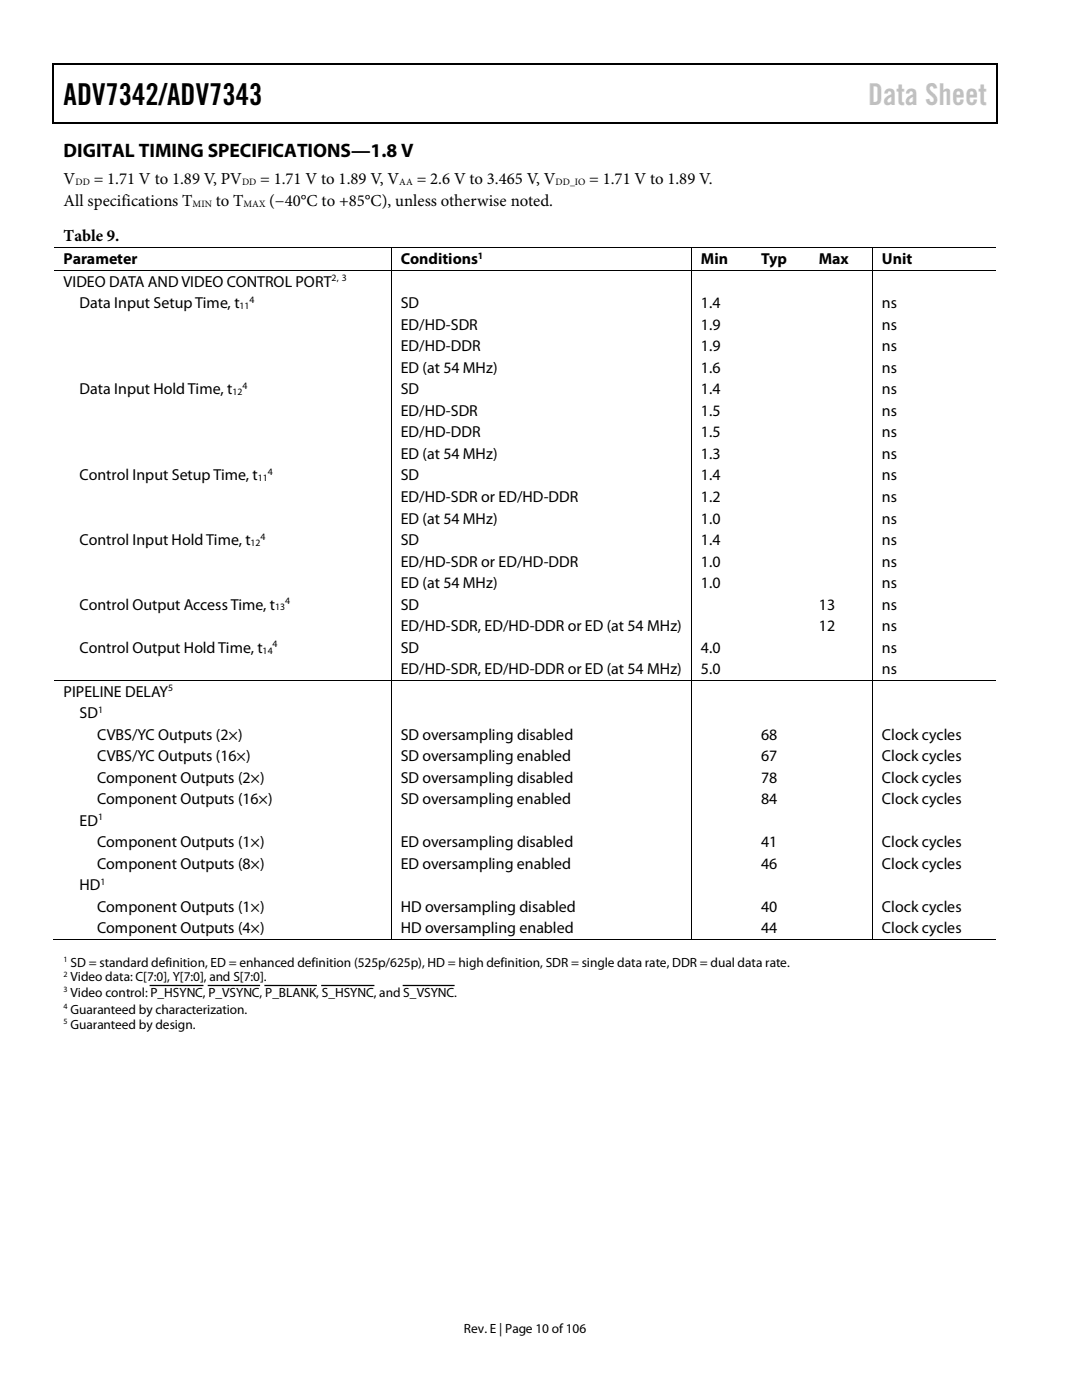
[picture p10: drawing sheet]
<svg xmlns="http://www.w3.org/2000/svg" width="216mm" height="279mm" viewBox="0 0 216 279" stroke-linecap="round" stroke-linejoin="round" font-family="sans-serif">
<defs><g id="words">
<text font-size="6" x="12.7" y="20.9">ADV7342/ADV7343</text>
<text font-size="6" fill="#c1c1c1" x="173.2" y="20.9">Data Sheet</text>
<text font-size="3.9" x="12.7" y="31.3">DIGITAL TIMING SPECIFICATIONS—1.8 V</text>
<g font-size="3.3">
<text x="12.7" y="36.8">V</text>
<text x="12.7" y="41.1">All specifications T</text>
<text x="18.7" y="36.8">= 1.71 V to 1.89 V, PV</text>
<text x="43.1" y="41.1">to T</text>
<text x="51.9" y="36.8">= 1.71 V to 1.89 V, V</text>
<text x="53.7" y="41.1">(−40°C to +85°C), unless otherwise noted.</text>
<text x="83.1" y="36.8">= 2.6 V to 3.465 V, V</text>
<text x="117.6" y="36.8">= 1.71 V to 1.89 V.</text>
<text x="12.7" y="48.2">Table 9.</text>
</g>
<g font-size="3.2">
<text x="12.7" y="52.7">Parameter</text>
<text x="80" y="52.7">Conditions</text>
<text x="139.9" y="52.7">Min</text>
<text x="151.9" y="52.7">Typ</text>
<text x="163.4" y="52.7">Max</text>
<text x="176" y="52.7">Unit</text>
<text x="12.7" y="57.2">VIDEO DATA AND VIDEO CONTROL PORT</text>
<text x="15.9" y="61.5">Data Input Setup Time, t</text>
<text x="80" y="61.5">SD</text>
<text x="80" y="65.8">ED/HD-SDR</text>
<text x="139.9" y="61.5">1.4</text>
<text x="139.9" y="65.8">1.9</text>
<text x="176" y="65.8">ns</text>
<text x="176" y="61.5">ns</text>
<text x="80" y="70.1">ED/HD-DDR</text>
<text x="139.9" y="70.1">1.9</text>
<text x="176" y="70.1">ns</text>
<text x="80" y="74.4">ED (at 54 MHz)</text>
<text x="139.9" y="74.4">1.6</text>
<text x="176" y="74.4">ns</text>
<text x="15.9" y="78.7">Data Input Hold Time, t</text>
<text x="80" y="78.7">SD</text>
<text x="80" y="83">ED/HD-SDR</text>
<text x="139.9" y="78.7">1.4</text>
<text x="139.9" y="83">1.5</text>
<text x="176" y="78.7">ns</text>
<text x="176" y="83">ns</text>
<text x="80" y="87.3">ED/HD-DDR</text>
<text x="139.9" y="87.3">1.5</text>
<text x="176" y="87.3">ns</text>
<text x="15.9" y="95.9">Control Input Setup Time, t</text>
<text x="80" y="95.9">SD</text>
<text x="80" y="91.6">ED (at 54 MHz)</text>
<text x="139.9" y="91.6">1.3</text>
<text x="139.9" y="95.9">1.4</text>
<text x="176" y="91.6">ns</text>
<text x="176" y="95.9">ns</text>
<text x="80" y="100.2">ED/HD-SDR or ED/HD-DDR</text>
<text x="139.9" y="100.2">1.2</text>
<text x="176" y="100.2">ns</text>
<text x="80" y="104.5">ED (at 54 MHz)</text>
<text x="139.9" y="104.5">1.0</text>
<text x="176" y="104.5">ns</text>
<text x="15.9" y="108.8">Control Input Hold Time, t</text>
<text x="80" y="108.8">SD</text>
<text x="80" y="113.1">ED/HD-SDR or ED/HD-DDR</text>
<text x="139.9" y="108.8">1.4</text>
<text x="139.9" y="113.1">1.0</text>
<text x="176" y="108.8">ns</text>
<text x="176" y="113.1">ns</text>
<text x="80" y="117.3">ED (at 54 MHz)</text>
<text x="139.9" y="117.3">1.0</text>
<text x="176" y="117.3">ns</text>
<text x="15.9" y="121.7">Control Output Access Time, t</text>
<text x="80" y="121.7">SD</text>
<text x="80" y="125.9">ED/HD-SDR, ED/HD-DDR or ED (at 54 MHz)</text>
<text x="163.4" y="121.7">13</text>
<text x="163.4" y="125.9">12</text>
<text x="176" y="121.7">ns</text>
<text x="176" y="125.9">ns</text>
<text x="15.9" y="130.3">Control Output Hold Time, t</text>
<text x="80" y="130.3">SD</text>
<text x="139.9" y="130.3">4.0</text>
<text x="176" y="130.3">ns</text>
<text x="80" y="134.5">ED/HD-SDR, ED/HD-DDR or ED (at 54 MHz)</text>
<text x="139.9" y="134.5">5.0</text>
<text x="176" y="134.5">ns</text>
<text x="12.7" y="139">PIPELINE DELAY</text>
<text x="15.9" y="143.3">SD</text>
<text x="19.4" y="147.6">CVBS/YC Outputs (2×)</text>
<text x="80" y="147.6">SD oversampling disabled</text>
<text x="151.9" y="147.6">68</text>
<text x="176" y="147.6">Clock cycles</text>
<text x="19.4" y="151.9">CVBS/YC Outputs (16×)</text>
<text x="80" y="151.9">SD oversampling enabled</text>
<text x="151.9" y="151.9">67</text>
<text x="176" y="151.9">Clock cycles</text>
<text x="19.4" y="156.2">Component Outputs (2×)</text>
<text x="19.4" y="160.5">Component Outputs (16×)</text>
<text x="80" y="160.5">SD oversampling enabled</text>
<text x="80" y="156.2">SD oversampling disabled</text>
<text x="151.9" y="160.5">84</text>
<text x="151.9" y="156.2">78</text>
<text x="176" y="160.5">Clock cycles</text>
<text x="176" y="156.2">Clock cycles</text>
<text x="15.9" y="164.8">ED</text>
<text x="19.4" y="169.1">Component Outputs (1×)</text>
<text x="19.4" y="173.4">Component Outputs (8×)</text>
<text x="80" y="169.1">ED oversampling disabled</text>
<text x="80" y="173.4">ED oversampling enabled</text>
<text x="151.9" y="173.4">46</text>
<text x="151.9" y="169.1">41</text>
<text x="176" y="173.4">Clock cycles</text>
<text x="176" y="169.1">Clock cycles</text>
<text x="15.9" y="177.7">HD</text>
<text x="19.4" y="182">Component Outputs (1×)</text>
<text x="80" y="182">HD oversampling disabled</text>
<text x="151.9" y="182">40</text>
<text x="176" y="182">Clock cycles</text>
<text x="19.4" y="186.3">Component Outputs (4×)</text>
<text x="80" y="186.3">HD oversampling enabled</text>
<text x="151.9" y="186.3">44</text>
<text x="176" y="186.3">Clock cycles</text>
</g>
<g font-size="2.7">
<text x="14.1" y="192.9">SD = standard definition, ED = enhanced definition (525p/625p), HD = high definition, SDR = single data rate, DDR = dual data rate.</text>
<text x="14.1" y="195.9">Video data: C[7:0], Y[7:0], and S[7:0].</text>
<text x="14.1" y="198.9">Video control: P_HSYNC, P_VSYNC, P_BLANK, S_HSYNC, and S_VSYNC.</text>
<text x="14.1" y="202.4">Guaranteed by characterization.</text>
<text x="14.1" y="205.3">Guaranteed by design.</text>
<text x="92.6" y="266">Rev. E | Page 10 of106</text>
</g>
<g font-size="1.9">
<text x="15.1" y="37">DD</text>
<text x="38.4" y="41.2">MIN</text>
<text x="48.3" y="37">DD</text>
<text x="48.6" y="41.2">MAX</text>
<text x="79.7" y="37">AA</text>
<text x="110.9" y="37">DD_IO</text>
<text x="95.4" y="51.6">1</text>
<text x="66.2" y="56.1">2, 3</text>
<text x="47.8" y="61.7">11</text>
<text x="49.8" y="60.5">4</text>
<text x="48.4" y="77.6">4</text>
<text x="46.4" y="78.9">12</text>
<text x="53.4" y="94.8">4</text>
<text x="51.4" y="96.1">11</text>
<text x="52" y="107.7">4</text>
<text x="50" y="108.9">12</text>
<text x="54.9" y="121.8">13</text>
<text x="56.9" y="120.6">4</text>
<text x="52.4" y="130.4">14</text>
<text x="54.4" y="129.2">4</text>
<text x="33.6" y="138">5</text>
<text x="19.6" y="142.2">1</text>
<text x="19.6" y="163.7">1</text>
<text x="20.1" y="176.6">1</text>
</g>
<g font-size="1.6">
<text x="12.7" y="192">1</text>
<text x="12.7" y="195">2</text>
<text x="12.7" y="198">3</text>
<text x="12.7" y="201.5">4</text>
<text x="12.7" y="204.4">5</text>
</g>
</g></defs>
<g fill="#000">
<path d="M10.5 12.7h.3v1h-.3zM10.5 12.7h.3v.3h-.3zM133.3 12.7h.3v.3h-.3zM198.8 12.7h.2v1h-.2zM198.8 12.7h.2v.3h-.2zM10.5 24.4h.3v.2h-.3zM133.1 24.4h.2v.2h-.2zM198.8 24.4h.2v.2h-.2zM78 49.4h.1v.1h-.1zM78 53.9h.1v.2h-.1zM137.9 49.4h.1v.1h-.1zM137.9 53.9h.1v.2h-.1z"/>
<path d="M150 49.4h.2v.1h-.2zM150 53.9h.2v.2h-.2zM161.5 49.4h.2v.1h-.2zM161.5 53.9h.2v.2h-.2zM174 49.4h.2v.1h-.2zM174 53.9h.2v.2h-.2zM78 135.7h.1v.2h-.1zM137.9 135.7h.1v.2h-.1zM150 135.7h.2v.2h-.2zM161.5 135.7h.2v.2h-.2zM174 135.7h.2v.2h-.2zM78 187.5h.1v.1h-.1z"/>
<path d="M137.9 187.5h.1v.1h-.1zM149.7 187.5h.2v.1h-.2zM161.2 187.5h.2v.1h-.2zM174 187.5h.2v.1h-.2z"/>
</g>
<path d="M10.7 13.7v10.7M10.8 12.8h122.5M133.6 12.8h65.2M198.9 13.7v10.7M10.8 24.5h188M30 196.7h10.5M41.6 196.7h10.2M52.9 196.7h10.2M64.2 196.7h10.4M80.5 196.7h10.1" fill="none" stroke="#000" stroke-width=".25"/>
<g fill="none" stroke="#000" stroke-width=".2">
<path d="M10.8 49.4h67.2M10.8 54h67.2M78.1 49.5v4.4M78.1 54.1v81.6M78.1 49.4h59.8M78.1 54h59.8M138 49.5v4.4M138 54.1v81.6M138 49.4h12M138 54h12M150.2 49.4h11.3M150.2 54h11.3"/>
<path d="M161.7 49.4h12.3M161.7 54h12.3M174.1 49.5v4.4M174.1 54.1v81.6M174.2 49.4h24.6M174.2 54h24.6M10.8 135.8h67.2M78.1 135.9v51.6M78.1 135.8h59.8M138 135.9v51.6M138 135.8h12M150.2 135.8h11.3"/>
<path d="M161.7 135.8h12.3M174.1 135.9v51.6M174.2 135.8h24.6M10.5 187.5h67.5M78.1 187.5h59.8M138 187.5h36M174.2 187.5h24.6"/>
</g>
<use href="#words"/>
</svg>
